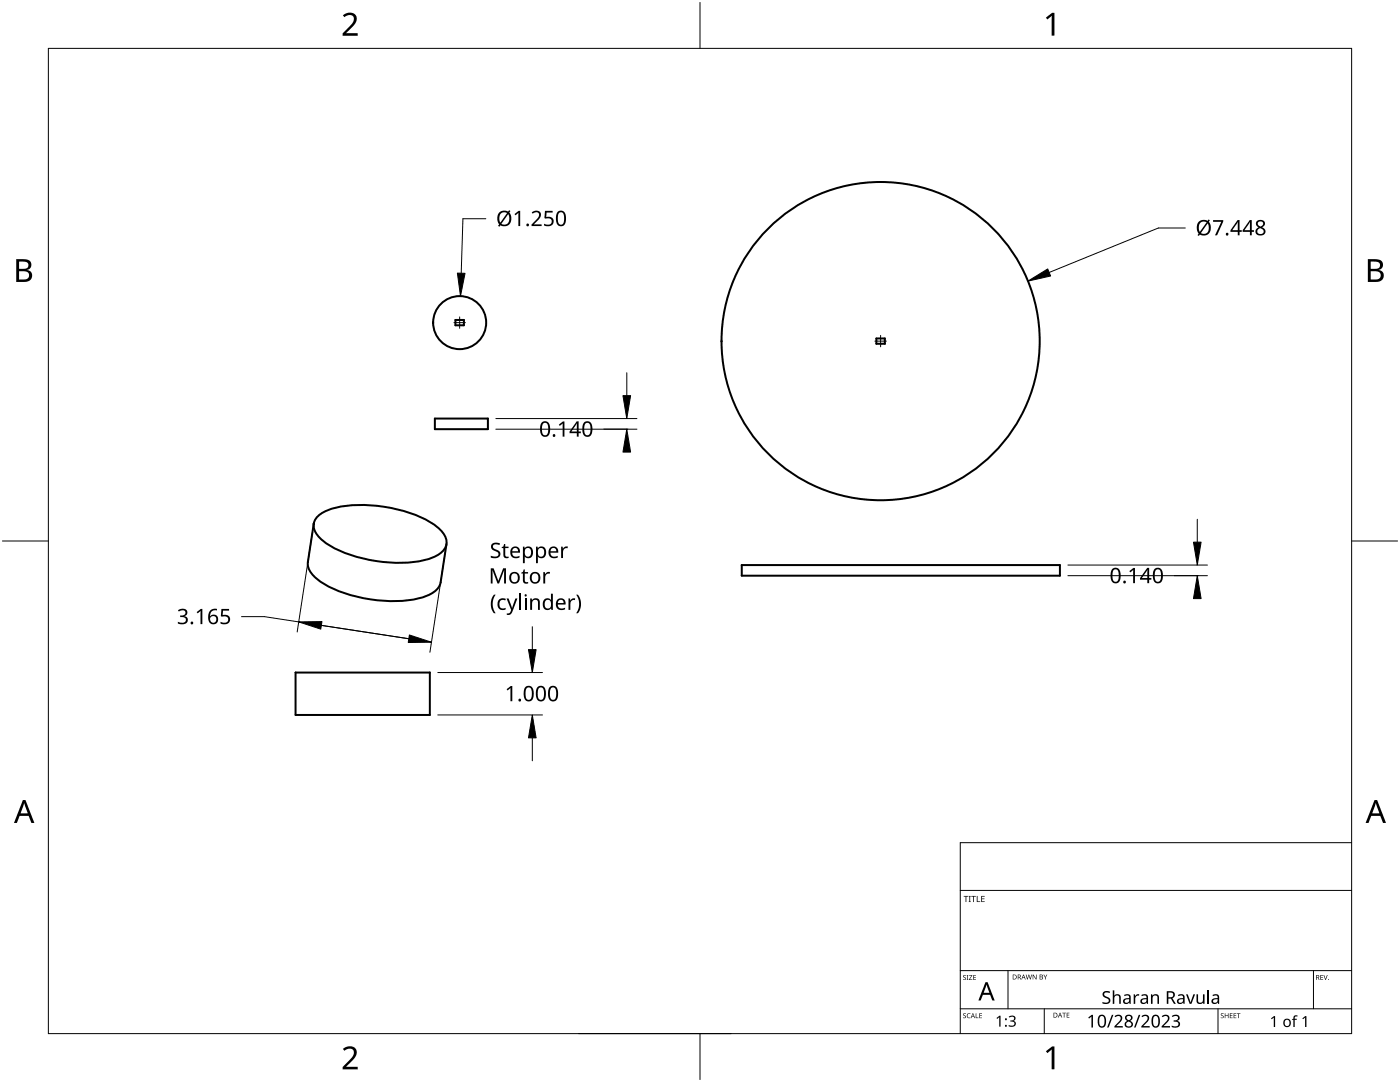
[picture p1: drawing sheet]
<svg xmlns="http://www.w3.org/2000/svg" width="279mm" height="216mm" viewBox="0 0 279 216" stroke-linecap="round" stroke-linejoin="round" font-family="sans-serif">
<g fill="none" stroke="#000" stroke-width=".4">
<path d="M90.9 63.8h1.7v1.1h-1.7zM174.9 67.5h1.7v1.1h-1.7zM86.8 83.5h10.6v2.1h-10.6zM62.6 104.5l-1.2 7.6a3.8 3.8 0 0 0 1.9 3.5 26.1 26.1 0 0 0 15.4 4.4 14.6 14.6 0 0 0 8-2l1-1.1 .2-.7 1.2-7.6M63.2 103.2a9.2 9.2 0 0 1 5.8-2.3 28.8 28.8 0 0 1 17.3 3.6 5.9 5.9 0 0 1 2.8 3.4 2.91 2.91 0 0 1-1.9 3 19.4 19.4 0 0 1-10.5 1.3 25 25 0 0 1-12.2-4.2 4.2 4.2 0 0 1-1.9-3.5zM148 112.8h63.5v2.1h-63.5zM59 134.2h26.8v8.5h-26.8z"/>
<circle cx="91.7" cy="64.4" r="5.3"/>
<circle cx="175.7" cy="68.1" r="31.8"/>
</g>
<path d="M9.7 9.7h260v196.5h-260z" fill="none" stroke="#000" stroke-width=".2"/>
<path d="M139.7 .5v9.2M.5 108h9.2M269.7 108h9.2M139.7 206.2v9.2" fill="none" stroke="#000" stroke-width=".2"/>
<g fill="#000">
<path d="M68.4 3.1a1.64 1.64 0 0 1 2.8 .4 2.52 2.52 0 0 1-1.2 2.2l-.9 .9h2.3v.5h-3v-.4l1.2-1.2a1.95 1.95 0 0 0 .9-2.2 1.23 1.23 0 0 0-1.8 .1zM208.7 3.5l1.3-.9h.4v4.5h-.5v-4l-.9 .8zM68.4 209.3a1.64 1.64 0 0 1 2.8 .4 2.52 2.52 0 0 1-1.2 2.2l-.9 1h2.3v.5h-3v-.5l1.2-1.2a1.95 1.95 0 0 0 .9-2.1 1.23 1.23 0 0 0-1.8 .1zM208.7 209.8l1.3-1h.4v4.6h-.5v-4l-.9 .7z"/>
<path d="M3.2 51.7h1.3a1.28 1.28 0 0 1 1.7 1.3 1.04 1.04 0 0 1-.8 .9 1.23 1.23 0 0 1 1 1.5 1.23 1.23 0 0 1-1.6 .9h-1.6zM3.8 54.1v1.7h.9a.86 .86 0 0 0 1.1-.9 .86 .86 0 0 0-1.1-.8zM3.8 52.2v1.4h.8a.78 .78 0 0 0 1.1-.7 .78 .78 0 0 0-1.1-.7z"/>
<path d="M273 51.7h1.3a1.28 1.28 0 0 1 1.7 1.3 1.04 1.04 0 0 1-.9 .9 1.23 1.23 0 0 1 1 1.5 1.23 1.23 0 0 1-1.5 .9h-1.6zM273.6 54.1v1.7h.9a.86 .86 0 0 0 1.1-.9 .86 .86 0 0 0-1.2-.8zM273.6 52.2v1.4h.8a.78 .78 0 0 0 1-.7 .78 .78 0 0 0-1.1-.7z"/>
<path d="M4.6 159.6h.5l1.8 4.6h-.6l-.6-1.4h-1.8l-.5 1.4h-.6zM4.8 160.2l-.7 2.1h1.4z"/>
<path d="M274.3 159.6h.5l1.8 4.6h-.6l-.5-1.4h-1.8l-.6 1.4h-.6zM274.6 160.2l-.7 2.1h1.4z"/>
</g>
<path d="M191.6 177.7h78.1M269.7 168.1h-78.1v38.1M191.6 193.7h78.1M201.2 193.7v7.6M262.1 193.7v7.6M115.4 206.2h30.5M191.6 201.3h78.1M208.4 201.3v4.9M243.1 201.3v4.9" fill="none" stroke="#000" stroke-width=".2"/>
<g fill="#000">
<path d="M192.3 178.8h.9v.1h-.3v1.1h-.2v-1.1h-.4zM193.3 178.8h.5l-.2 .1v1l.2 .1h-.5l.2-.1v-1zM193.8 178.8h1v.1h-.4v1.1h-.2v-1.1h-.4zM194.9 178.8h.2v1.1h.5v.1h-.7zM195.8 178.8h.7v.1h-.5v.4h.5v.1h-.5v.5h.5v.1h-.7zM192.2 194.7l.4-.1h.2l-.1 .1a.24 .24 0 0 0-.3 0 .24 .24 0 0 0-.1 .3 .24 .24 0 0 0 .4 .1 .31 .31 0 0 1 0 .4 .31 .31 0 0 1-.5-.1 .24 .24 0 0 0 .3 .1 .24 .24 0 0 0 .1-.3l-.4-.3zM192.9 194.6h.4l-.1 .1v.7l.1 .1h-.4l.1-.1v-.7zM193.4 194.6h.6l-.5 .8h.6v.1h-.7l.5-.8h-.5zM194.2 194.6h.6v.1h-.4v.3h.4v.1h-.4v.3h.4v.1h-.6zM204.7 194.5h.1l.2 .8 .3-.8h.1l.2 .8 .2-.8h.1l-.2 .9h-.1l-.3-.8-.2 .8h-.1zM206.1 194.5h.1l.6 .8v-.8h.1v.9h-.2l-.5-.8v.8h-.1zM208.2 194.5h.2l.2 .4 .3-.4h.1l-.3 .6v.3h-.1v-.3z"/>
<path d="M220.2 198a1.2 1.2 0 0 1 1.3-.1l-.1 .3-.3-.1a.48 .48 0 0 0-.7 .2 .48 .48 0 0 0 .5 .6 .76 .76 0 0 1 .7 1 .76 .76 0 0 1-1.1 .4l-.5-.1v-.3l.4 .1a.54 .54 0 0 0 .6 .1 .54 .54 0 0 0 .2-.7l-.4-.2a.77 .77 0 0 1-.6-1.2zM226.2 198.4h.3l.1 .4 .3-.4h.5l-.1 .3h-.4l-.3 .3v1.3h-.4zM238.8 198.4h.3v1.2a.51 .51 0 0 0 .6 .5 .51 .51 0 0 0 .4-.7v-1h.3v1.9h-.3v-.2a.73 .73 0 0 1-.8 .2 .73 .73 0 0 1-.5-.7zM263.5 194.6h.6v.1h-.5v.3h.4v.1h-.4v.3h.5v.1h-.6zM264.1 194.6h.2l.2 .8 .3-.8h.2l-.4 .9h-.1zM192.2 202.3l.4-.1h.2l-.1 .1a.24 .24 0 0 0-.3 0 .24 .24 0 0 0-.1 .3 .24 .24 0 0 0 .4 .1 .31 .31 0 0 1 0 .5 .31 .31 0 0 1-.5-.2 .24 .24 0 0 0 .3 .1 .24 .24 0 0 0 .1-.3l-.4-.2zM193.1 202.3l.3-.1h.3l-.1 .1a.39 .39 0 0 0-.5 .4 .39 .39 0 0 0 .5 .3 .46 .46 0 0 1-.6 0 .46 .46 0 0 1 .1-.7zM194.7 202.2h.1v.8h.5v.2h-.6zM195.4 202.2h.6v.1h-.4v.3h.4v.1h-.4v.4h.4v.1h-.6zM198.9 203.1l.6-.4h.2v2.2h-.3v-1.9l-.4 .3zM201.3 202.9a.73 .73 0 0 1 .9-.3 .73 .73 0 0 1 .4 .8l-.4 .3a.62 .62 0 0 1 .5 .8 .62 .62 0 0 1-.8 .4l-.6-.1v-.3l.3 .1a.49 .49 0 0 0 .7 0 .49 .49 0 0 0 0-.7l-.7-.1v-.2a.46 .46 0 0 0 .7 0 .46 .46 0 0 0-.1-.7h-.3l-.5 .2zM212 202.1h.7v.1h-.3v.9h-.1v-.9h-.3z"/>
<path d="M212.9 202.1h.5v.1h-.4v.3h.4v.1h-.4v.3h.4v.2h-.5zM217.2 203l.7-.5h.2v2.5h-.3v-2.2l-.5 .4zM221.9 202.5h.3l-.9 2.5h-.3zM222.1 197.6h.3v1.1a.73 .73 0 0 1 .8-.3 .73 .73 0 0 1 .5 .7v1.2h-.3v-1.2a.51 .51 0 0 0-.7-.5 .51 .51 0 0 0-.3 .7v1h-.3zM222.4 202.8a.82 .82 0 0 1 1.2-.3 .82 .82 0 0 1 .2 1.1l-1 1.1h1.3v.3h-1.7v-.2l1-1.1a.58 .58 0 0 0 .1-.9 .58 .58 0 0 0-.9 .2zM227.3 202.5h.3l-1 2.5h-.3zM227.8 202.8a.82 .82 0 0 1 1.1-.3 .82 .82 0 0 1 .3 1.1l-1 1.1h1.2v.3h-1.6v-.2l1-1.1a.58 .58 0 0 0 .1-.9 .58 .58 0 0 0-.9 .2zM229.7 198.4h.3v.3a.72 .72 0 0 1 .8-.3 .72 .72 0 0 1 .5 .7v1.2h-.3v-1.2a.51 .51 0 0 0-.6-.5 .51 .51 0 0 0-.4 .7v1h-.3zM231.9 202.8a.82 .82 0 0 1 1.1-.3 .82 .82 0 0 1 .3 1.1l-1.1 1.1h1.3v.3h-1.7v-.2l1-1.1a.58 .58 0 0 0 .1-.9 .58 .58 0 0 0-.9 .2zM233.9 202.7a.88 .88 0 0 1 .9-.3 .88 .88 0 0 1 .6 .8l-.2 .4-.3 .1a.71 .71 0 0 1 .6 .9 .71 .71 0 0 1-1 .5l-.7-.2v-.3l.2 .1a.69 .69 0 0 0 .8 .1 .69 .69 0 0 0 .4-.6 .77 .77 0 0 0-1-.3v-.3a.55 .55 0 0 0 .7-.1 .55 .55 0 0 0 .1-.7l-.5-.1-.5 .2zM236.7 198.4h.3l.6 1.6 .6-1.6h.3l-.7 1.9h-.4zM243.7 202.3l.3-.1h.2v.1a.24 .24 0 0 0-.3 0 .24 .24 0 0 0-.1 .3 .24 .24 0 0 0 .3 .1 .31 .31 0 0 1 0 .5 .31 .31 0 0 1-.5-.2 .24 .24 0 0 0 .4 .1 .24 .24 0 0 0 0-.3l-.3-.2z"/>
<path d="M244.4 202.2h.2v.4h.5v-.4h.1v1h-.1v-.5h-.5v.5h-.2zM245.4 202.2h.6v.1h-.4v.3h.4v.1h-.4v.4h.4v.1h-.6zM246.2 202.2h.5v.1h-.4v.3h.4v.1h-.4v.4h.4v.1h-.5zM246.8 202.2h.8v.1h-.3v.9h-.2v-.9h-.3zM253.7 203.2l.6-.5h.2v2.2h-.3v-1.9l-.4 .4zM258.2 202.7l.3-.1h.5l-.1 .3-.4-.1-.1 .2v.3h.4v.2h-.4v1.4h-.3v-1.4h-.3l.3-.2zM259.9 203.2l.6-.5h.2v2.2h-.2v-1.9l-.5 .4z"/>
<path d="M196.7 196h.4l1.4 3.6h-.5l-.4-1.1h-1.4l-.5 1.1h-.4zM196.9 196.5l-.6 1.6h1.2z"/>
<path d="M202.1 194.5h.3a.49 .49 0 0 1 .5 .5 .49 .49 0 0 1-.5 .4h-.3zM202.2 194.6v.7h.4l.2-.2-.1-.3z"/>
<path d="M203.1 194.5h.3a.28 .28 0 0 1 .3 .2 .28 .28 0 0 1-.2 .3l.3 .4h-.1l-.3-.4h-.2v.4h-.1zM203.2 194.6v.3h.2a.19 .19 0 0 0 .2-.1 .19 .19 0 0 0-.2-.2z"/>
<path d="M204.2 194.5l.5 .9-.2-.3h-.4l-.3 .3zM204.3 194.6l-.2 .4h.3z"/>
<path d="M207.5 194.5h.3a.25 .25 0 0 1 .3 .1 .25 .25 0 0 1-.2 .3 .26 .26 0 0 1 .3 .3 .26 .26 0 0 1-.4 .2h-.3zM207.6 195v.3h.2a.18 .18 0 0 0 .2-.1 .18 .18 0 0 0-.2-.2zM207.6 194.6v.3h.2a.17 .17 0 0 0 .2-.2 .17 .17 0 0 0-.2-.1z"/>
<path d="M232.9 197.8h.7a.73 .73 0 0 1 .8 .5 .73 .73 0 0 1-.4 .9l.7 1.1h-.4l-.6-1h-.5v1h-.3zM233.2 198.1v.9h.4a.48 .48 0 0 0 .5-.5 .48 .48 0 0 0-.6-.4z"/>
<path d="M262.7 194.6h.2a.28 .28 0 0 1 .4 .1 .28 .28 0 0 1-.2 .4l.3 .4h-.2l-.2-.4h-.2v.4h-.1zM262.8 194.7v.3h.1a.19 .19 0 0 0 .3-.2 .19 .19 0 0 0-.3-.1z"/>
<path d="M194.1 202.2l.5 1-.3-.3h-.3l-.3 .3zM194.2 202.3l-.2 .4h.3z"/>
<path d="M210.3 202.1h.3a.49 .49 0 0 1 .4 .5 .49 .49 0 0 1-.5 .5h-.2zM210.4 202.2v.7h.3l.2-.2v-.3z"/>
<path d="M211.5 202.1l.5 1-.3-.3h-.3l-.3 .3zM211.6 202.2l-.2 .4h.3z"/>
<path d="M219.4 202.6a.87 .87 0 0 1 1 0 .87 .87 0 0 1 .3 1 1.02 1.02 0 0 1-1 1.4 1.72 1.72 0 0 1-.3-2.4zM219.6 202.9a1.57 1.57 0 0 0 .2 1.9 .59 .59 0 0 0 .6-.8 .98 .98 0 0 0-.5-1.3z"/>
<path d="M224.6 202.7a.73 .73 0 0 1 1-.2 .73 .73 0 0 1 .3 .9l-.4 .3a.75 .75 0 0 1 .5 1 .75 .75 0 0 1-1.1 .3 .68 .68 0 0 1-.5-.6 .68 .68 0 0 1 .6-.7l-.5-.4zM224.7 204.4a.5 .5 0 0 0 1 0 .5 .5 0 0 0-1 0zM224.8 203.1a.45 .45 0 0 0 .9 0 .45 .45 0 0 0-.9 0z"/>
<path d="M224.3 198.5a.78 .78 0 0 1 .8-.1 .78 .78 0 0 1 .6 .6v1.3h-.3v-.3a.64 .64 0 0 1-.9 .4 .64 .64 0 0 1-.3-.9 .64 .64 0 0 1 .8-.3h.4v-.3a.52 .52 0 0 0-.5-.3 .52 .52 0 0 0-.5 .2zM224.5 199.5a.43 .43 0 0 0 .4 .7 .43 .43 0 0 0 .4-.5l.1-.3z"/>
<path d="M227.8 198.5a.78 .78 0 0 1 .8-.1 .78 .78 0 0 1 .5 .6v1.3h-.2l-.1-.3a.64 .64 0 0 1-.8 .4 .64 .64 0 0 1-.4-.9 .64 .64 0 0 1 .9-.3h.3v-.3a.52 .52 0 0 0-.4-.3 .52 .52 0 0 0-.5 .2zM228 199.5a.43 .43 0 0 0 .3 .7 .43 .43 0 0 0 .5-.5v-.3z"/>
<path d="M230.1 202.6a.87 .87 0 0 1 1.1 0 .87 .87 0 0 1 .3 1 1.03 1.03 0 0 1-1.1 1.4 1.72 1.72 0 0 1-.3-2.4zM230.3 202.9a1.57 1.57 0 0 0 .2 1.9 .59 .59 0 0 0 .7-.8 .98 .98 0 0 0-.6-1.3z"/>
<path d="M235.1 198.5a.78 .78 0 0 1 .8-.1 .78 .78 0 0 1 .5 .6v1.3h-.2l-.1-.3a.64 .64 0 0 1-.8 .4 .64 .64 0 0 1-.3-.9 .64 .64 0 0 1 .8-.3h.3v-.3a.52 .52 0 0 0-.4-.3 .52 .52 0 0 0-.5 .2zM235.3 199.5a.43 .43 0 0 0 .3 .7 .43 .43 0 0 0 .5-.5v-.3z"/>
<path d="M242 198.5a.78 .78 0 0 1 .8-.1 .78 .78 0 0 1 .5 .6v1.3h-.2l-.1-.3a.64 .64 0 0 1-.8 .4 .64 .64 0 0 1-.4-.9 .64 .64 0 0 1 .9-.3h.3v-.3a.52 .52 0 0 0-.4-.3 .52 .52 0 0 0-.5 .2zM242.2 199.5a.43 .43 0 0 0 .3 .7 .43 .43 0 0 0 .5-.5v-.3z"/>
<path d="M256.3 203.5a.81 .81 0 0 1 1.2 .1 .81 .81 0 0 1-.2 1.1 .81 .81 0 0 1-1.1-.2l-.1-.6zM256.6 203.6a.6 .6 0 0 0-.2 .8 .6 .6 0 0 0 .8 .2l.1-.2a.56 .56 0 0 0 0-.7 .56 .56 0 0 0-.7-.1z"/>
<circle cx="265.1" cy="195.5" r=".09"/>
<circle cx="200.8" cy="204.7" r=".2"/>
<circle cx="200.8" cy="203.4" r=".2"/>
</g>
<path d="M241.2 197.6v2.7" fill="none" stroke="#000" stroke-width=".31"/>
<path d="M90.6 64.4h2.3M91.7 63.2v2.3M174.6 68.1h2.3M175.7 66.9v2.3" fill="none" stroke="#000" stroke-width=".2"/>
<g fill="none" stroke="#000" stroke-width=".2">
<path d="M97 43.7h-4.6l-.4 10.8M236.6 45.5h-5.4l-21.8 8.9M125.1 74.4v4.5M99 83.5h28.1M99 85.6h28.1M125.1 85.6h.1M62.4 106.1l-3.1 20M88.9 110.1l-3.1 20.1M213.1 112.8h27.9M213.1 114.9h27.9M238.9 114.9h.1M238.9 103.6v4.6"/>
<path d="M48.2 123h4.6l6.8 1.1M64.1 124.8l17.5 2.7M87.4 134.2h20.9M106.2 125.1v4.5M87.4 142.7h20.9M106.2 147.2v4.6"/>
</g>
<path d="M91.3 54.5h1.5l-.9 4.6zM205.2 56.1l3.9-2.4 .6 1.4zM124.3 78.9h1.5l-.7 4.6zM125.1 85.6l.7 4.6h-1.5zM238.9 114.9l.8 4.5h-1.5zM238.2 108.2h1.5l-.8 4.6zM59.6 124.1l4.7-.1-.3 1.5zM81.7 126.7l4.4 1.4-4.6 .1zM105.5 129.6h1.5l-.8 4.6zM106.2 142.7l.8 4.5h-1.5z" fill="#000" stroke="#000" stroke-width=".2"/>
<g fill="#000">
<path d="M102.7 42.7l.8-.6h.3v3h-.4l.1-2.6-.6 .5zM106.1 42.4a1.01 1.01 0 0 1 1.2-.4 1.01 1.01 0 0 1 .6 1l-.2 .6-1.1 1.2h1.5v.3h-2v-.3l1.1-1.1a.72 .72 0 0 0 .4-.7 .72 .72 0 0 0-.4-.6l-.9 .2zM108.8 42.1h1.5v.3h-1.2l-.1 .9a1.02 1.02 0 0 1 1.5 .8 1.02 1.02 0 0 1-1.4 1l-.5-.1v-.4a.88 .88 0 0 0 .9 .3 .88 .88 0 0 0 .6-.9 .85 .85 0 0 0-1.3-.4l-.2-.1zM242.1 43.9h2v.3l-1.2 2.8h-.4l1.2-2.7h-1.6zM111.5 84.7l.8-.6h.4v3h-.4v-2.6l-.6 .5zM97.9 113.4h.6l.9 2.5 1-2.5h.6v3h-.4v-2.6l-1 2.6h-.3l-1-2.6v2.6h-.4zM98.1 108.6a1.43 1.43 0 0 1 1.7-.2l-.1 .4-.2-.1a.65 .65 0 0 0-.7-.1 .65 .65 0 0 0-.4 .6l.5 .4a.93 .93 0 0 1 .9 1.1 .93 .93 0 0 1-1.3 .7l-.6-.1v-.4a1.08 1.08 0 0 0 1.6-.2 1.08 1.08 0 0 0-1.1-.9 .8 .8 0 0 1-.3-1.2zM101.1 119.4h.4l.7 1.9 .7-1.9h.4l-1 2.6a.87 .87 0 0 1-1.2 .7v-.3l.6-.1 .3-.6zM100.6 108.5h.2v.6h.7v.3h-.7v1.3l.2 .4 .5-.1v.3a.69 .69 0 0 1-1-.6v-1.3h-.4v-.2l.4-.2zM104.5 113.6h.2v.6h.7v.2h-.7v1.4l.2 .3h.5v.3a.69 .69 0 0 1-1-.6v-1.4h-.4v-.1l.4-.2zM108.4 114.2h.3l.1 .4 .4-.4 .6-.1-.1 .4h-.4a.73 .73 0 0 0-.5 .7v1.2h-.4zM112 109.1h.3l.1 .4 .4-.4h.5v.3h-.4a.73 .73 0 0 0-.5 .7v1.3h-.4z"/>
<path d="M113.5 119.4h.3v.4l.4-.4h.6l-.1 .3h-.4a.73 .73 0 0 0-.5 .8v1.2h-.3zM225.4 114l.8-.7h.3v3.1h-.4l.1-2.7-.6 .5zM35.5 121.8a1.06 1.06 0 0 1 1.1-.4 1.06 1.06 0 0 1 .8 1l-.2 .3-.4 .2a.82 .82 0 0 1 .7 .9 .82 .82 0 0 1-.9 .8l-1.1-.2v-.3a1.08 1.08 0 0 0 1.6-.3 .62 .62 0 0 0-.8-.7h-.3v-.3a.7 .7 0 0 0 .7 0 .7 .7 0 0 0 .3-.8 .89 .89 0 0 0-1.3 0zM39.3 122.1l.8-.6h.3v3h-.4v-2.6l-.6 .5zM44.2 121.5h1.5v.3h-1.2l-.1 .9a1.02 1.02 0 0 1 1.5 .9 1.02 1.02 0 0 1-1.3 1l-.6-.2v-.3a.88 .88 0 0 0 1 .2 .88 .88 0 0 0 .5-.8 .85 .85 0 0 0-1.2-.4l-.2-.2zM98.6 118.7h.3a3.2 3.2 0 0 0 0 3.7 .85 .85 0 0 1-.8-.9 3.1 3.1 0 0 1 .5-2.8zM99.6 119.7l.4-.3h.5l.5 .1-.2 .3a.83 .83 0 0 0-1.1 .7 .83 .83 0 0 0 1.1 .8h.1v.3a1.14 1.14 0 0 1-1.4-.2 1.14 1.14 0 0 1-.1-1.3zM101.1 137.5l.8-.6h.3v3h-.3v-2.6l-.6 .5zM105.8 119.4h.3l.1 .3a.87 .87 0 0 1 .9-.3 .87 .87 0 0 1 .6 .8v1.5h-.3v-1.5a.61 .61 0 0 0-.8-.5 .61 .61 0 0 0-.4 .8v1.2h-.4zM115 118.7a.86 .86 0 0 1 .8 .8 3 3 0 0 1-.5 2.9h-.3a3.2 3.2 0 0 0 0-3.7z"/>
<path d="M99.6 42.4l.9-.4 .9 .2 .2-.3 .3 .2-.3 .3a1.58 1.58 0 0 1 .3 2 1.58 1.58 0 0 1-1.9 .6h-.1l-.2 .2-.3-.1 .2-.3a2.01 2.01 0 0 1 0-2.4zM101.4 42.7l-1.3 2a1.08 1.08 0 0 0 1.2-.1 1.08 1.08 0 0 0 .3-1.3zM100 42.6a1.68 1.68 0 0 0-.2 1.8l1.4-1.9-.7-.1z"/>
<path d="M111.3 42.2a1.05 1.05 0 0 1 1.3 0 1.05 1.05 0 0 1 .4 1.2 1.31 1.31 0 0 1-1 1.8 1.22 1.22 0 0 1-1.1-1.6l.1-.8zM111.6 42.5a1.88 1.88 0 0 0 .2 2.3 .71 .71 0 0 0 .8-.9 1.17 1.17 0 0 0-.6-1.6z"/>
<path d="M239.2 44.3l.9-.4 .9 .2 .2-.3 .3 .2-.3 .3a1.58 1.58 0 0 1 .3 1.9 1.58 1.58 0 0 1-1.9 .7l-.1-.1-.2 .3-.3-.2 .2-.3a2.01 2.01 0 0 1 0-2.3zM241 44.6l-1.3 1.9a1.08 1.08 0 0 0 1.2-.1 1.08 1.08 0 0 0 .3-1.2zM239.6 44.4a1.68 1.68 0 0 0-.2 1.9l1.4-1.9-.7-.2z"/>
<path d="M247 43.9h.4v2h.4v.4h-.4v.7h-.4v-.7h-1.4v-.4zM247 44.3l-1.1 1.6h1.1z"/>
<path d="M249.4 43.9h.4v2h.5v.4h-.5v.7h-.4v-.7h-1.4v-.4zM249.5 44.3l-1.1 1.6h1z"/>
<path d="M250.8 44.2a.88 .88 0 0 1 1.1-.3 .88 .88 0 0 1 .4 1.1l-.4 .3a.87 .87 0 0 1 .6 1.2 .87 .87 0 0 1-1.2 .5 .82 .82 0 0 1-.8-.8 .82 .82 0 0 1 .7-.8l-.2-.1a.77 .77 0 0 1-.2-1.1zM250.9 46.2a.6 .6 0 0 0 1.2 0 .6 .6 0 0 0-1.2 0zM251 44.7a.55 .55 0 0 0 1.1 0 .55 .55 0 0 0-1.1 0z"/>
<path d="M108.2 84.3a1.05 1.05 0 0 1 1.2 0 1.05 1.05 0 0 1 .4 1.1 1.3 1.3 0 0 1-1 1.8 1.22 1.22 0 0 1-1-1.6l.1-.8zM108.4 84.5a1.88 1.88 0 0 0 .2 2.3 .71 .71 0 0 0 .8-.9 1.17 1.17 0 0 0-.6-1.5z"/>
<path d="M115.1 84.1h.4v2h.4v.3h-.4v.7h-.4v-.7h-1.4v-.3zM115.1 84.5l-1.1 1.6h1.1z"/>
<path d="M116.6 84.3a1.05 1.05 0 0 1 1.2 0 1.05 1.05 0 0 1 .4 1.1 1.31 1.31 0 0 1-1 1.8 1.22 1.22 0 0 1-1-1.6l.1-.8zM116.8 84.5a1.88 1.88 0 0 0 .3 2.3 .71 .71 0 0 0 .7-.9 1.17 1.17 0 0 0-.6-1.5z"/>
<path d="M102.1 109.4a.98 .98 0 0 1 1.2-.3 .98 .98 0 0 1 .5 1.2h-1.6a.87 .87 0 0 0 .5 .8 .87 .87 0 0 0 1-.2v.3a1.24 1.24 0 0 1-1.7-.2 1.24 1.24 0 0 1 .1-1.6zM102.4 109.5l-.2 .5h1.2a.57 .57 0 0 0-.3-.6 .57 .57 0 0 0-.7 .1z"/>
<path d="M101.9 114.4a1.13 1.13 0 0 1 1.6 .1 1.13 1.13 0 0 1-.1 1.6 1.13 1.13 0 0 1-1.6-.2 1.53 1.53 0 0 1 .1-1.5zM102.3 114.5a.89 .89 0 0 0-.3 1.1 .89 .89 0 0 0 1 .5 .86 .86 0 0 0 .3-1.1 .86 .86 0 0 0-1-.5z"/>
<path d="M104.4 109.1h.3v.3a.95 .95 0 0 1 1.2-.3 .95 .95 0 0 1 .5 1.1 .97 .97 0 0 1-.5 1.1 .97 .97 0 0 1-1.2-.2v1.3h-.3zM104.9 109.5l-.2 .4a.73 .73 0 0 0 .1 .9 .73 .73 0 0 0 .9 .2 .88 .88 0 0 0 .3-1.1 .88 .88 0 0 0-.9-.5z"/>
<path d="M106 114.4a1.13 1.13 0 0 1 1.6 .1 1.13 1.13 0 0 1-.1 1.6 1.13 1.13 0 0 1-1.6-.2 1.53 1.53 0 0 1 .1-1.5zM106.4 114.5a.89 .89 0 0 0-.3 1.1 .89 .89 0 0 0 1 .5 .86 .86 0 0 0 .4-1.1 .86 .86 0 0 0-1.1-.5z"/>
<path d="M107 109.1h.3v.3a.95 .95 0 0 1 1.2-.3 .95 .95 0 0 1 .5 1.1 .97 .97 0 0 1-.5 1.1 .97 .97 0 0 1-1.2-.2v1.3h-.3zM107.5 109.5l-.1 .4a.73 .73 0 0 0 .1 .9 .73 .73 0 0 0 .9 .2 .88 .88 0 0 0 .2-1.1 .88 .88 0 0 0-.9-.5z"/>
<path d="M109.7 109.4a.98 .98 0 0 1 1.2-.3 .98 .98 0 0 1 .5 1.2h-1.6a.87 .87 0 0 0 .6 .8 .87 .87 0 0 0 .9-.2v.3a1.24 1.24 0 0 1-1.6-.2 1.24 1.24 0 0 1 0-1.6zM110 109.5l-.1 .5h1.1a.57 .57 0 0 0-.3-.6 .57 .57 0 0 0-.7 .1z"/>
<path d="M222 113.5a1.05 1.05 0 0 1 1.3 0 1.05 1.05 0 0 1 .3 1.2 1.31 1.31 0 0 1-1 1.7 1.22 1.22 0 0 1-1-1.6l.1-.8zM222.2 113.8a1.88 1.88 0 0 0 .3 2.3 .71 .71 0 0 0 .8-1 1.17 1.17 0 0 0-.7-1.5z"/>
<path d="M228.9 113.3h.4v2h.5v.4h-.5v.7h-.3v-.7h-1.5v-.3zM229 113.7l-1.1 1.6h1.1z"/>
<path d="M230.5 113.5a1.05 1.05 0 0 1 1.2 0 1.05 1.05 0 0 1 .4 1.2 1.3 1.3 0 0 1-1 1.7 1.22 1.22 0 0 1-1-1.6l.1-.8zM230.7 113.8a1.88 1.88 0 0 0 .2 2.3 .71 .71 0 0 0 .8-1 1.17 1.17 0 0 0-.6-1.5z"/>
<path d="M42 121.8l.5-.3h.4h.4v.3a1.03 1.03 0 0 0-1.4 1.2 .95 .95 0 0 1 1.5 0 .95 .95 0 0 1-.3 1.4 1.13 1.13 0 0 1-1.2-.1 1.13 1.13 0 0 1-.4-1.3l.2-.7zM41.9 123.6a.66 .66 0 0 0 1.3 0 .66 .66 0 0 0-1.3 0z"/>
<path d="M104.9 137.1a1.05 1.05 0 0 1 1.2-.1 1.05 1.05 0 0 1 .4 1.2 1.31 1.31 0 0 1-1 1.8 1.22 1.22 0 0 1-1-1.6l.1-.8zM105.1 137.3a1.88 1.88 0 0 0 .3 2.3 .71 .71 0 0 0 .7-.9 1.17 1.17 0 0 0-.6-1.5z"/>
<path d="M107.3 137.1a1.05 1.05 0 0 1 1.3-.1 1.05 1.05 0 0 1 .3 1.2 1.3 1.3 0 0 1-1 1.8 1.22 1.22 0 0 1-1-1.6l.1-.8zM107.5 137.3a1.88 1.88 0 0 0 .3 2.3 .71 .71 0 0 0 .8-.9 1.17 1.17 0 0 0-.7-1.5z"/>
<path d="M108.7 119.6a.95 .95 0 0 1 1.3 .1v-1.2h.3v3.2h-.3v-.3a.95 .95 0 0 1-1.2 .2 .95 .95 0 0 1-.5-1l.1-.5zM108.9 119.8a.91 .91 0 0 0-.2 1 .91 .91 0 0 0 .8 .6 .99 .99 0 0 0 0-1.7z"/>
<path d="M109.8 137.1a1.05 1.05 0 0 1 1.2-.1 1.05 1.05 0 0 1 .4 1.2 1.31 1.31 0 0 1-1 1.8 1.22 1.22 0 0 1-1-1.6l.1-.8zM110 137.3a1.88 1.88 0 0 0 .2 2.3 .71 .71 0 0 0 .8-.9 1.17 1.17 0 0 0-.6-1.5z"/>
<path d="M111.2 119.7a.98 .98 0 0 1 1.2-.2 .98 .98 0 0 1 .5 1.1h-1.6a.87 .87 0 0 0 .5 .8 .87 .87 0 0 0 1-.1v.3a1.24 1.24 0 0 1-1.7-.3 1.24 1.24 0 0 1 .1-1.6zM111.5 119.9l-.2 .4h1.2a.57 .57 0 0 0-.3-.6 .57 .57 0 0 0-.7 .2z"/>
<circle cx="105.3" cy="44.9" r=".27"/>
<circle cx="244.9" cy="46.7" r=".27"/>
<circle cx="110.6" cy="86.9" r=".27"/>
<circle cx="104.9" cy="118.8" r=".23"/>
<circle cx="224.4" cy="116.2" r=".27"/>
<circle cx="38.3" cy="124.3" r=".27"/>
<circle cx="103.7" cy="139.7" r=".27"/>
</g>
<path d="M103.8 118.5v3.2M104.9 119.4v2.3" fill="none" stroke="#000" stroke-width=".37"/>
</svg>
